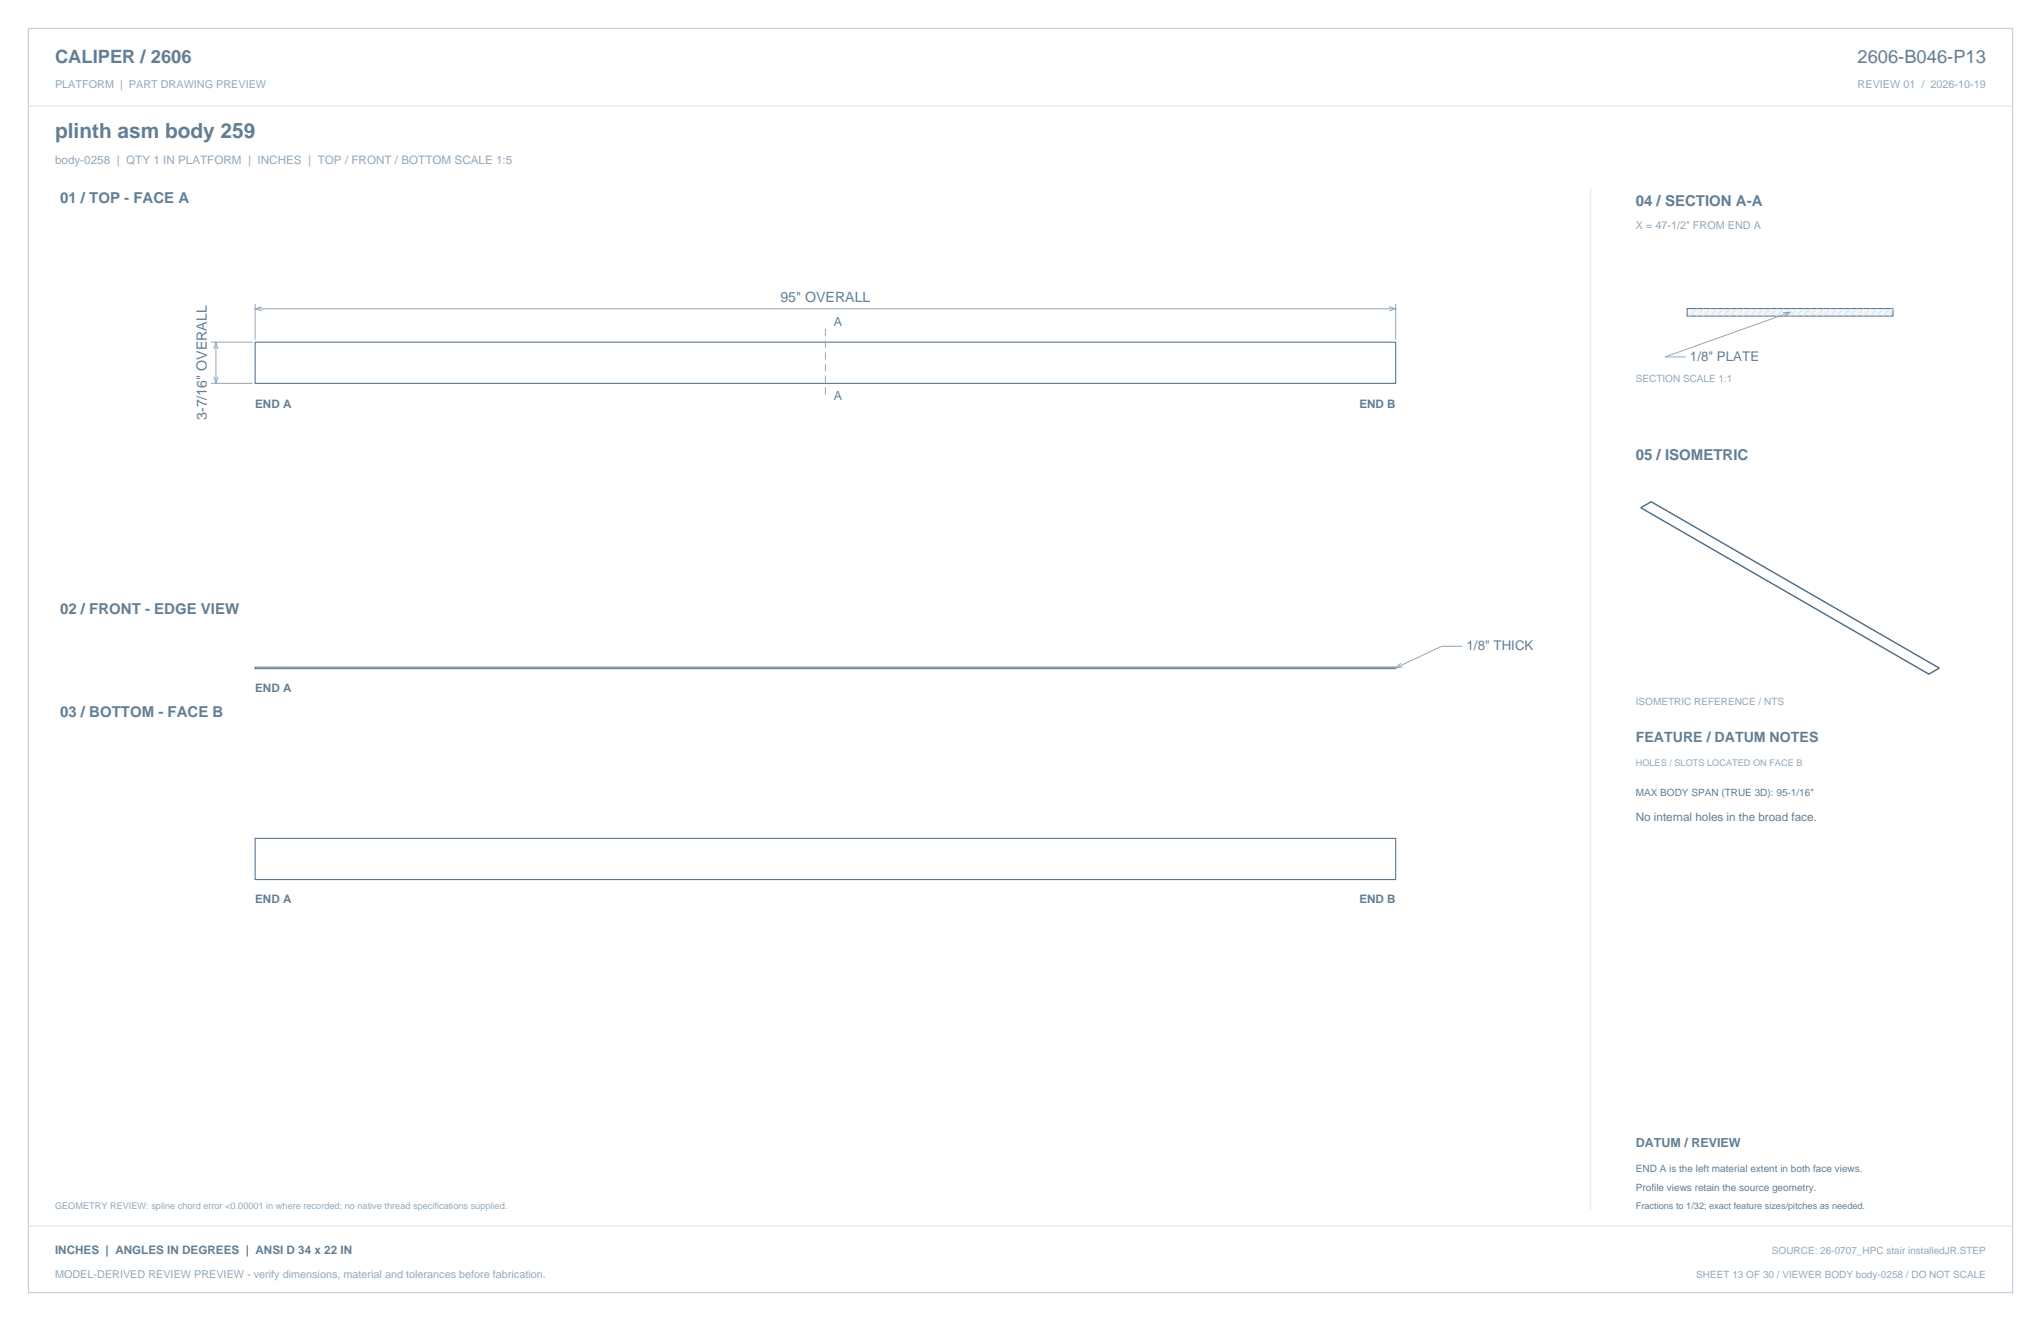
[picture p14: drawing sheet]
<svg xmlns="http://www.w3.org/2000/svg" width="864mm" height="559mm" viewBox="0 0 864 559" stroke-linecap="round" stroke-linejoin="round" font-family="sans-serif">
<defs><g id="words">
<text font-size="8.8" fill="#617e94" x="23.3" y="58.2">plinth asm body 259</text>
<g font-size="7.8" fill="#617e94">
<text x="23.3" y="26.8">CALIPER / 2606</text>
<text x="786" y="26.8">2606-B046-P13</text>
</g>
<g font-size="6.3" fill="#617e94">
<text x="25.4" y="86.1">01 / TOP - FACE A</text>
<text x="692.1" y="87.1">04 / SECTION A-A</text>
<text x="692.1" y="194.4">05 / ISOMETRIC</text>
<text x="25.4" y="259.6">02 / FRONT - EDGE VIEW</text>
<text x="25.4" y="303.4">03 / BOTTOM - FACE B</text>
</g>
<g font-size="6" fill="#617e94">
<text x="330.2" y="127.8">95&quot; OVERALL</text>
<text x="87.5" y="177.7" transform="rotate(-90 87.5 177.7)">3-7/16&quot; OVERALL</text>
<text x="692.1" y="314">FEATURE / DATUM NOTES</text>
</g>
<g font-size="5.6" fill="#617e94">
<text x="715.1" y="152.8">1/8&quot; PLATE</text>
<text x="620.5" y="275.2">1/8&quot; THICK</text>
</g>
<g font-size="5.3" fill="#617e94">
<text x="352.8" y="138">A</text>
<text x="352.8" y="169.2">A</text>
<text x="692.1" y="485.1">DATUM / REVIEW</text>
</g>
<text font-size="4.9" fill="#93a8b9" x="23.3" y="69.5">body-0258 | QTY 1 IN PLATFORM | INCHES | TOP / FRONT / BOTTOM SCALE 1:5</text>
<g font-size="4.9" fill="#617e94">
<text x="107.9" y="172.4">END A</text>
<text x="575.2" y="172.4">END B</text>
<text x="107.9" y="292.7">END A</text>
<text x="692.1" y="347.5">No internal holes in the broad face.</text>
<text x="107.9" y="381.9">END A</text>
<text x="575.2" y="381.9">END B</text>
<text x="23.3" y="530.6">INCHES | ANGLES IN DEGREES | ANSI D 34 x 22 IN</text>
</g>
<g font-size="4.6" fill="#93a8b9">
<text x="23.3" y="37">PLATFORM | PART DRAWING PREVIEW</text>
<text x="786" y="37">REVIEW 01 / 2026-10-19</text>
<text x="692.1" y="97">X = 47-1/2&quot; FROM END A</text>
<text x="23.3" y="540.5">MODEL-DERIVED REVIEW PREVIEW - verify dimensions, material and tolerances before fabrication.</text>
</g>
<g font-size="4.2" fill="#93a8b9">
<text x="692.1" y="161.6">SECTION SCALE 1:1</text>
<text x="692.1" y="298.1">ISOMETRIC REFERENCE / NTS</text>
<text x="749.7" y="530.6">SOURCE: 26-0707_HPC stair installedJR.STEP</text>
<text x="717.7" y="540.5">SHEET 13 OF 30 / VIEWER BODY body-0258 / DO NOT SCALE</text>
</g>
<g font-size="4.2" fill="#617e94">
<text x="692.1" y="336.9">MAX BODY SPAN (TRUE 3D): 95-1/16&quot;</text>
<text x="692.1" y="495.7">END A is the left material extent in both face views.</text>
<text x="692.1" y="503.8">Profile views retain the source geometry.</text>
</g>
<g font-size="3.9" fill="#93a8b9">
<text x="692.1" y="323.8">HOLES / SLOTS LOCATED ON FACE B</text>
<text x="23.3" y="511.5">GEOMETRY REVIEW: spline chord error &lt;0.00001 in where recorded; no native thread specifications supplied.</text>
</g>
<text font-size="3.9" fill="#617e94" x="692.1" y="511.5">Fractions to 1/32; exact feature sizes/pitches as needed.</text>
</g></defs>
<path d="M12 12h839.6v534.8h-839.6z" fill="none" stroke="#b8cad8" stroke-width=".42"/>
<path d="M12 44.8h839.6M673.1 79.4v432.1" fill="none" stroke="#dbe5ed" stroke-width=".42"/>
<path d="M107.9 144.7h482.6v17.5h-482.6zM107.9 354.7h482.6v17.4h-482.6z" fill="none" stroke="#536f85" stroke-width=".44"/>
<path d="M107.9 128.5v15.2M107.9 130.6h482.6M110.8 129.8l-2.9 .8 2.9 .9M587.7 129.8l2.8 .8-2.8 .9M590.5 128.5v15.2M89.3 144.7h17.6M90.5 147.6l.9-2.9 .9 2.9M90.5 159.3l.9 2.9 .9-2.9M91.4 144.7v17.5M89.3 162.2h17.6M618.8 273.4h-8.8l-19.5 9.1M592.7 280.5l-2.2 2 3-.4" fill="none" stroke="#93a8b9" stroke-width=".42"/>
<path d="M349.2 139.1v28.4" fill="none" stroke="#93a8b9" stroke-width=".42" stroke-dasharray="3.2 1.8" stroke-linecap="butt"/>
<path d="M107.9 282.2h482.6v.7h-482.6z" fill="none" stroke="#536f85" stroke-width=".42"/>
<path d="M713.9 130.5h87.1v3.2h-87.1z" fill-rule="evenodd" fill="#f2f6f9" stroke="#536f85" stroke-width=".42"/>
<g fill="none" stroke="#dbe5ed" stroke-width=".42">
<path d="M718.1 130.5l-3.2 3.2M720.9 130.5l-3.2 3.2M723.7 130.5l-3.1 3.2M726.6 130.5l-3.2 3.2M729.4 130.5l-3.2 3.2M732.2 130.5l-3.2 3.2M735 130.5l-3.1 3.2M737.8 130.5l-3.1 3.2M740.7 130.5l-3.2 3.2M743.5 130.5l-3.2 3.2M746.3 130.5l-3.2 3.2M749.1 130.5l-3.1 3.2"/>
<path d="M752 130.5l-3.2 3.2M754.8 130.5l-3.2 3.2M757.6 130.5l-3.2 3.2M760.4 130.5l-3.1 3.2M763.2 130.5l-3.1 3.2M766.1 130.5l-3.2 3.2M768.9 130.5l-3.2 3.2M771.7 130.5l-3.2 3.2M774.5 130.5l-3.1 3.2M777.4 130.5l-3.2 3.2M780.2 130.5l-3.2 3.2M783 130.5l-3.2 3.2"/>
<path d="M785.8 130.5l-3.1 3.2M788.6 130.5l-3.1 3.2M791.5 130.5l-3.2 3.2M794.3 130.5l-3.2 3.2M797.1 130.5l-3.2 3.2M799.9 130.5l-3.1 3.2M801 130.5l-1.4 3.2M12 518.6h839.6"/>
</g>
<path d="M754.5 132.2l2.9-.1-2.3 1.8M757.4 132.1l-52.9 18.9h8.8" fill="none" stroke="#93a8b9" stroke-width=".42"/>
<path d="M694.3 214.7l121.9 70.4M694.3 214.9l121.9 70.4M694.3 214.7v.2M698.7 212.3l-4.4 2.6M698.7 212.2v.1M698.7 212.2l121.9 70.3M698.7 212.3l121.9 70.4M698.7 212.2l-4.4 2.5M816.2 285.1v.2M820.6 282.7l-4.4 2.6M820.6 282.5v.2M820.6 282.5l-4.4 2.6" fill="none" stroke="#536f85" stroke-width=".42"/>
<use href="#words"/>
</svg>
